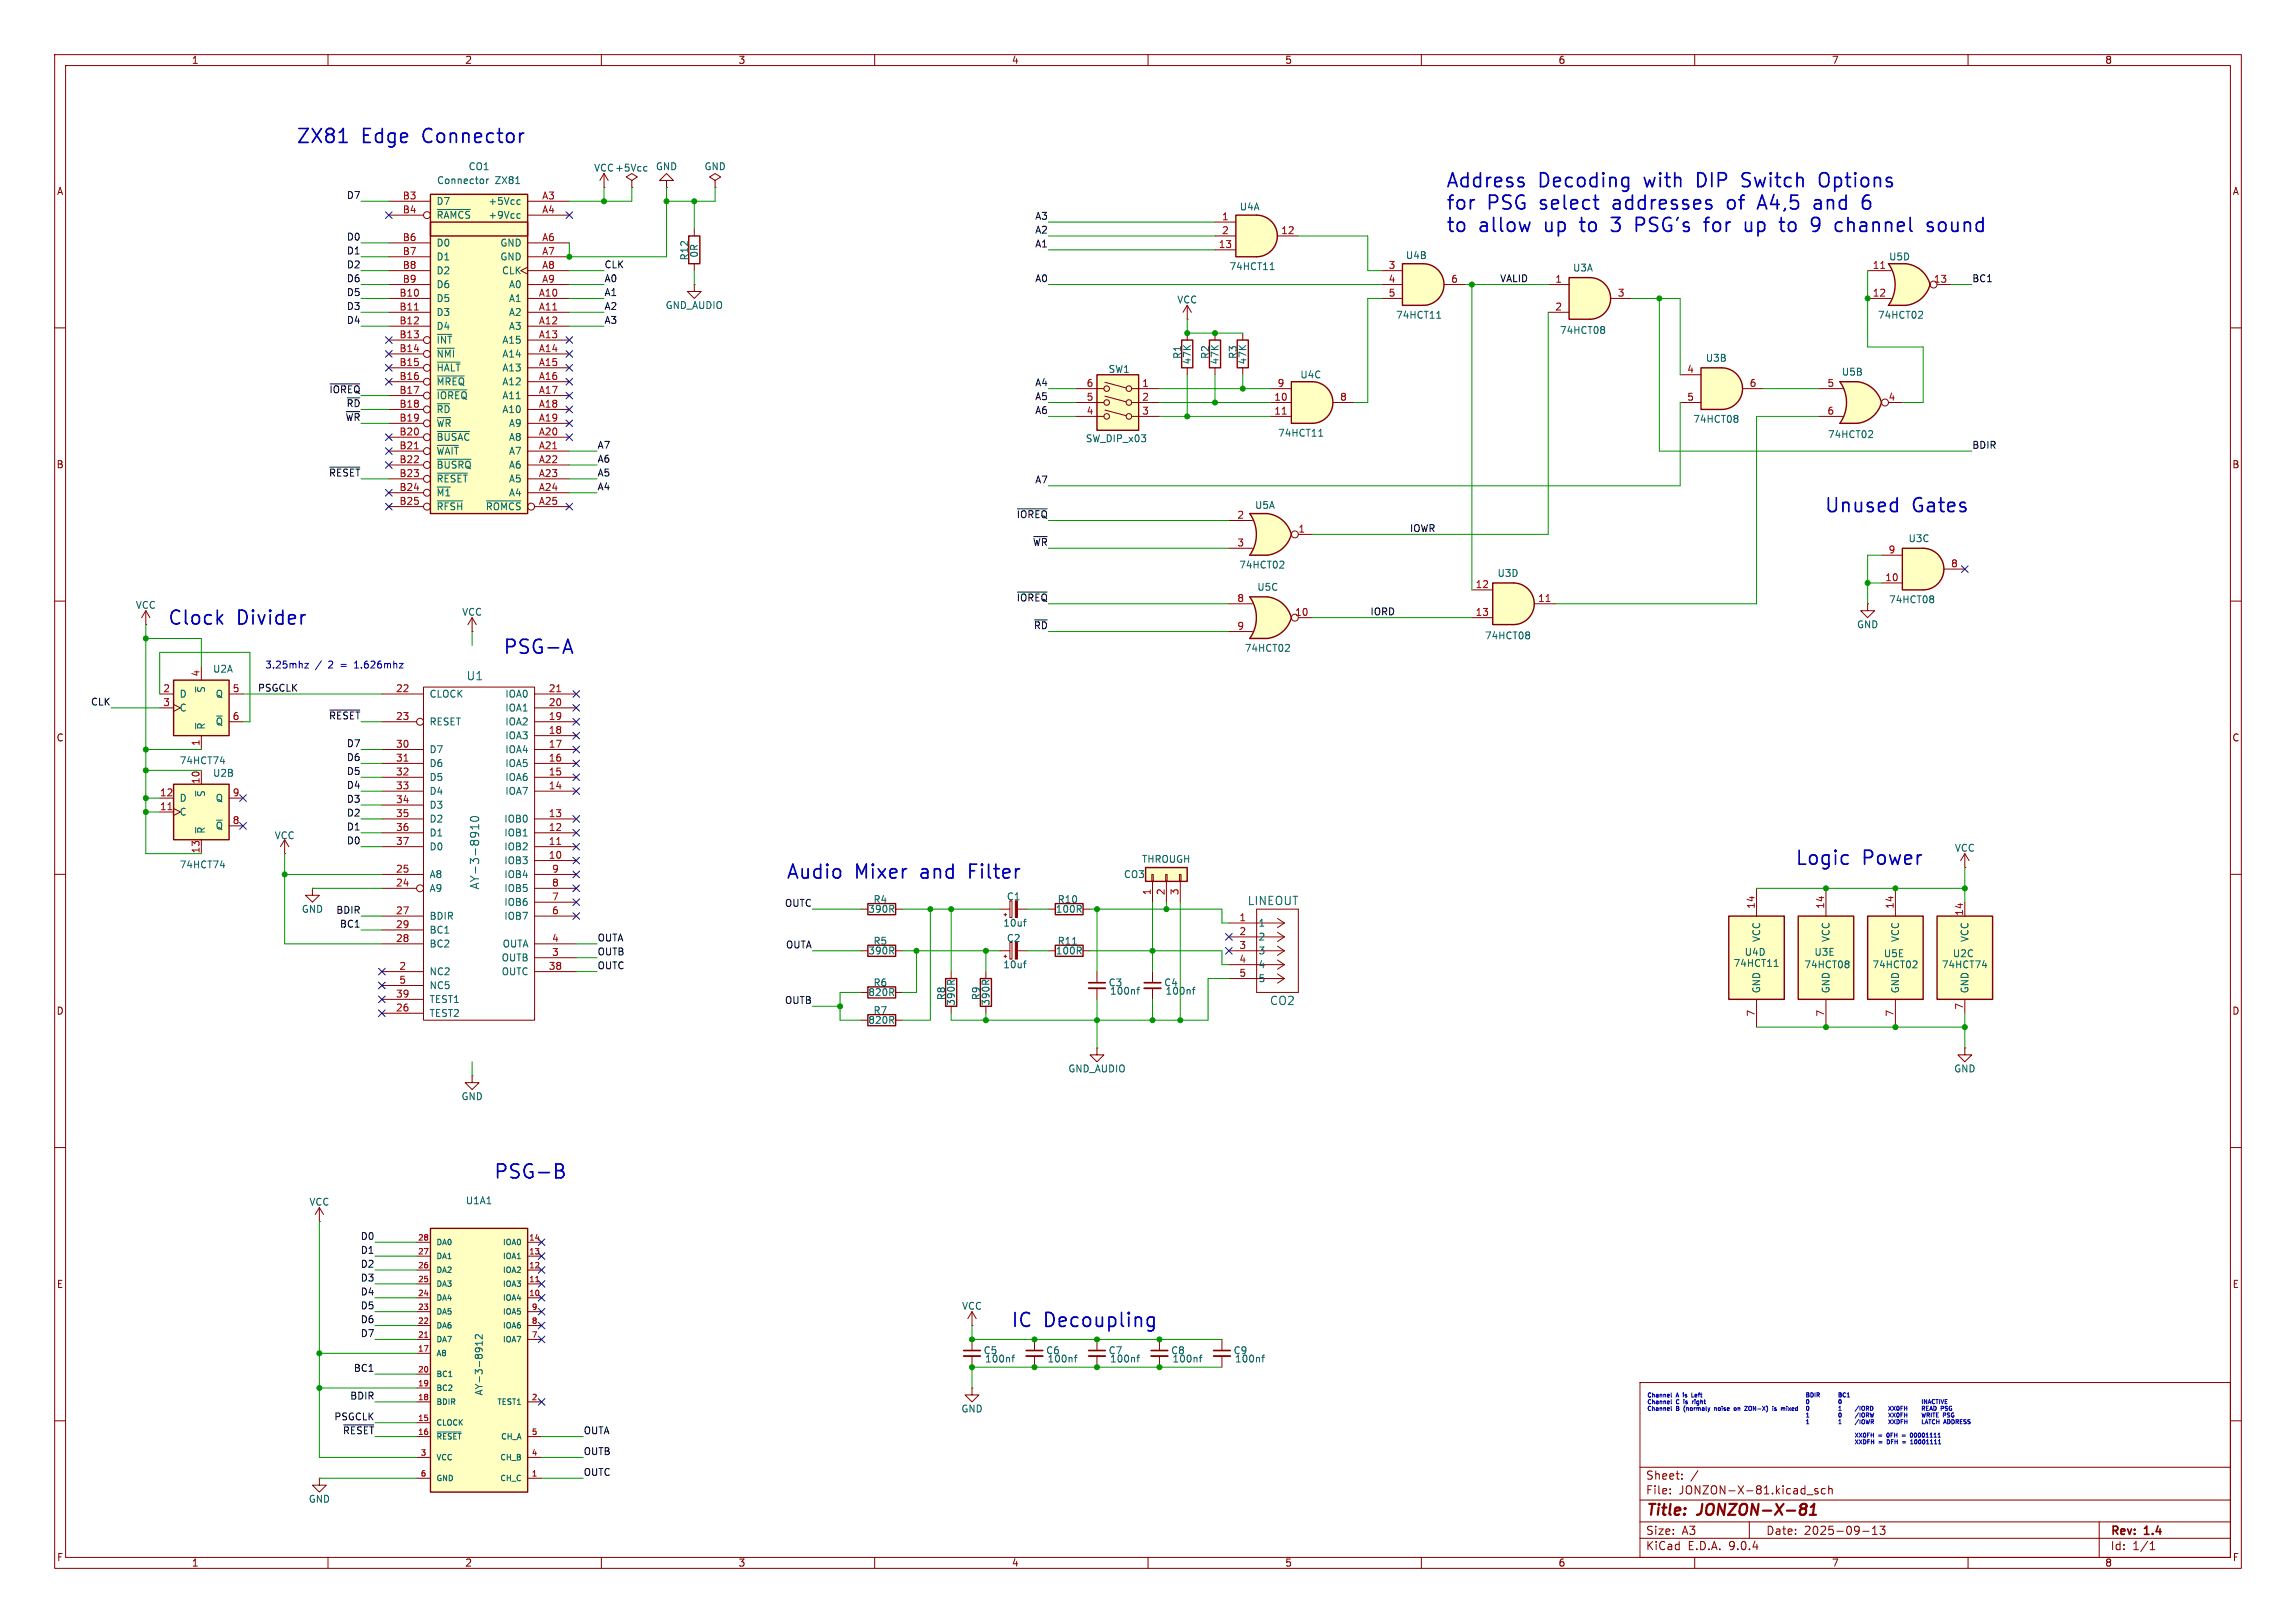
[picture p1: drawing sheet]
<svg xmlns="http://www.w3.org/2000/svg" width="420mm" height="297mm" viewBox="0 0 420 297" stroke-linecap="round" stroke-linejoin="round" font-family="sans-serif">
<defs><g id="words">
<g font-size="3.5" fill="#0000c2">
<text x="54.1" y="26.6">ZX81</text>
<text x="66.2" y="26.6">Edge</text>
<text x="77.6" y="26.6">Connector</text>
<text x="264.4" y="34.7">Address</text>
<text x="281.4" y="34.7">Decoding</text>
<text x="301.1" y="34.7">with</text>
<text x="311.1" y="34.7">DIP</text>
<text x="319.8" y="34.7">Switch</text>
<text x="334.4" y="34.7">Options</text>
<text x="264.4" y="38.8">for</text>
<text x="272.1" y="38.8">PSG select</text>
<text x="295.7" y="38.8">addresses</text>
<text x="317.1" y="38.8">of</text>
<text x="323.2" y="38.8">A4,5</text>
<text x="333.8" y="38.8">and</text>
<text x="264.4" y="42.9">to</text>
<text x="270.5" y="42.9">allow</text>
<text x="282.8" y="42.9">up</text>
<text x="289.8" y="42.9">to</text>
<text x="295.9" y="42.9">3</text>
<text x="300.7" y="42.9">PSG's</text>
<text x="313.9" y="42.9">for</text>
<text x="321.6" y="42.9">up</text>
<text x="328.6" y="42.9">to</text>
<text x="334.7" y="42.9">9</text>
<text x="339.5" y="42.9">channel</text>
<text x="356.8" y="42.9">sound</text>
<text x="333.6" y="94.2">Unused</text>
<text x="349.8" y="94.2">Gates</text>
<text x="30.6" y="114.8">Clock</text>
<text x="43.4" y="114.8">Divider</text>
<text x="91.9" y="120.1">PSG-A</text>
<text x="143.7" y="161.3">Audio</text>
<text x="156.4" y="161.3">Mixer</text>
<text x="168.7" y="161.3">and</text>
<text x="178" y="161.3">Filter</text>
<text x="328.3" y="158.7">Logic</text>
<text x="340.7" y="158.7">Power</text>
<text x="90.2" y="216.1">PSG-B</text>
<text x="184.8" y="243.3">IC</text>
<text x="191" y="243.3">Decoupling</text>
</g>
<g font-size="2.8" fill="#840000">
<text x="301" y="277.9">Title:</text>
<text x="310.6" y="277.9">JONZON-X-81</text>
</g>
<g font-size="2.1" fill="#006464">
<text x="85.3" y="124.7">U1</text>
<text x="87.9" y="162.9" transform="rotate(-90 87.9 162.9)">AY-3-8910</text>
<text x="228.1" y="165.8">LINEOUT</text>
<text x="232.2" y="184.1">CO2</text>
</g>
<g font-size="2.1" fill="#840000">
<text x="301" y="273.7">File:</text>
<text x="301" y="271">Sheet:</text>
<text x="307.1" y="273.7">JONZON-X-81.kicad_sch</text>
<text x="301" y="281.1">Size:</text>
<text x="307.6" y="281.1">A3</text>
<text x="323" y="281.1">Date:</text>
<text x="330" y="281.1">2025-09-13</text>
<text x="386" y="281.3">Rev:</text>
<text x="392.4" y="281.3">1.4</text>
<text x="301" y="283.9">KiCad</text>
<text x="308.7" y="283.9">E.D.A.</text>
<text x="316.3" y="283.9">9.0.4</text>
<text x="386" y="283.9">Id:</text>
<text x="390.1" y="283.9">1/1</text>
</g>
<g font-size="1.8" fill="#840000">
<text x="35" y="11.9">1</text>
<text x="85" y="11.9">2</text>
<text x="135" y="11.9">3</text>
<text x="185" y="11.9">4</text>
<text x="235" y="11.9">5</text>
<text x="285" y="11.9">6</text>
<text x="335" y="11.9">7</text>
<text x="385" y="11.9">8</text>
<text x="10.3" y="35.9">A</text>
<text x="408.3" y="35.9">A</text>
<text x="10.3" y="85.9">B</text>
<text x="408.2" y="85.9">B</text>
<text x="10.3" y="135.9">C</text>
<text x="408.2" y="135.9">C</text>
<text x="10.3" y="185.9">D</text>
<text x="408.2" y="185.9">D</text>
<text x="10.3" y="235.9">E</text>
<text x="408.3" y="235.9">E</text>
<text x="10.3" y="285.9">F</text>
<text x="35" y="286.9">1</text>
<text x="85" y="286.9">2</text>
<text x="135" y="286.9">3</text>
<text x="185" y="286.9">4</text>
<text x="235" y="286.9">5</text>
<text x="285" y="286.9">6</text>
<text x="335" y="286.9">7</text>
<text x="385" y="286.9">8</text>
<text x="408.3" y="285.9">F</text>
</g>
<g font-size="1.8" fill="#006464">
<text x="79.8" y="33.9">Connector</text>
<text x="85.6" y="31.3">CO1</text>
<text x="90.6" y="33.9">ZX81</text>
<text x="108.6" y="31.6">VCC+5Vcc</text>
<text x="119.9" y="31.3">GND</text>
<text x="128.8" y="31.3">GND</text>
<text x="79.8" y="37.7">D7</text>
<text x="79.8" y="40.2">~{RAMCS} +9Vcc</text>
<text x="89.3" y="37.7">+5Vcc</text>
<text x="226.7" y="38.7">U4A</text>
<text x="79.8" y="45.3">D0</text>
<text x="79.8" y="47.9">D1</text>
<text x="91.4" y="45.3">GND</text>
<text x="91.4" y="47.9">GND</text>
<text x="126.1" y="47.7" transform="rotate(-90 126.1 47.7)">R12</text>
<text x="127.9" y="47.2" transform="rotate(-90 127.9 47.2)">0R</text>
<text x="257.1" y="47.6">U4B</text>
<text x="345.5" y="47.9">U5D</text>
<text x="79.8" y="50.4">D2</text>
<text x="79.8" y="52.9">D6</text>
<text x="91.7" y="50.4">CLK</text>
<text x="93" y="52.9">A0</text>
<text x="224.8" y="49.6">74HCT11</text>
<text x="287.6" y="49.9">U3A</text>
<text x="79.8" y="55.5">D5</text>
<text x="79.8" y="58">D3</text>
<text x="93" y="55.5">A1</text>
<text x="93" y="58">A2</text>
<text x="121.7" y="56.7">GND_AUDIO</text>
<text x="215.3" y="55.7">VCC</text>
<text x="255.3" y="58.5">74HCT11</text>
<text x="343.4" y="58.5">74HCT02</text>
<text x="79.8" y="60.6">D4</text>
<text x="79.8" y="63.1">~{INT}</text>
<text x="79.8" y="65.6">~{NMI}</text>
<text x="91.8" y="63.1">A15</text>
<text x="91.8" y="65.6">A14</text>
<text x="93" y="60.6">A3</text>
<text x="216.3" y="65.8" transform="rotate(-90 216.3 65.8)">R1</text>
<text x="221.3" y="65.8" transform="rotate(-90 221.3 65.8)">R2</text>
<text x="226.4" y="65.8" transform="rotate(-90 226.4 65.8)">R3</text>
<text x="285.3" y="61.3">74HCT08</text>
<text x="79.8" y="68.2">~{HALT}</text>
<text x="79.8" y="70.7">~{MREQ}</text>
<text x="91.8" y="68.2">A13</text>
<text x="91.8" y="70.7">A12</text>
<text x="202.7" y="68.4">SW1</text>
<text x="218" y="66.8" transform="rotate(-90 218 66.8)">47K</text>
<text x="223.1" y="66.8" transform="rotate(-90 223.1 66.8)">47K</text>
<text x="228.2" y="66.8" transform="rotate(-90 228.2 66.8)">47K</text>
<text x="237.8" y="69.4">U4C</text>
<text x="311.9" y="66.4">U3B</text>
<text x="336.8" y="68.9">U5B</text>
<text x="79.8" y="73.3">~{IOREQ}</text>
<text x="79.8" y="75.8">~{RD}</text>
<text x="91.8" y="73.3">A11</text>
<text x="91.8" y="75.8">A10</text>
<text x="309.6" y="77.6">74HCT08</text>
<text x="79.8" y="78.3">~{WR}</text>
<text x="79.8" y="80.9">~{BUSAC}</text>
<text x="79.8" y="83.4">~{WAIT}</text>
<text x="93" y="78.3">A9</text>
<text x="93" y="80.9">A8</text>
<text x="93" y="83.4">A7</text>
<text x="198.5" y="81.1">SW_DIP_x03</text>
<text x="233.7" y="80.1">74HCT11</text>
<text x="334.3" y="80.4">74HCT02</text>
<text x="79.8" y="86">~{BUSRQ}</text>
<text x="79.8" y="88.5">~{RESET}</text>
<text x="93" y="86">A6</text>
<text x="93" y="88.5">A5</text>
<text x="79.8" y="91">~{M1}</text>
<text x="79.8" y="93.6">~{RFSH}</text>
<text x="88.8" y="93.6">~{ROMCS}</text>
<text x="93" y="91">A4</text>
<text x="229.5" y="93.3">U5A</text>
<text x="349" y="99.4">U3C</text>
<text x="226.6" y="104.2">74HCT02</text>
<text x="273.8" y="105.8">U3D</text>
<text x="24.8" y="111.6">VCC</text>
<text x="84.4" y="112.9">VCC</text>
<text x="229.9" y="108.3">U5C</text>
<text x="345.5" y="110.6">74HCT08</text>
<text x="227.6" y="119.5">74HCT02</text>
<text x="271.5" y="117.2">74HCT08</text>
<text x="339.6" y="115.2">GND</text>
<text x="38.9" y="123.3">U2A</text>
<text x="32.8" y="127.9">D</text>
<text x="32.8" y="130.4">C</text>
<text x="37.7" y="126.9" transform="rotate(-90 37.7 126.9)">~{S}</text>
<text x="39.4" y="127.9">Q</text>
<text x="78.5" y="127.9">CLOCK</text>
<text x="92.3" y="127.9">IOA0</text>
<text x="92.3" y="130.4">IOA1</text>
<text x="37.7" y="133.6" transform="rotate(-90 37.7 133.6)">~{R}</text>
<text x="39.4" y="132.9">~{Q}</text>
<text x="78.5" y="132.9">RESET</text>
<text x="92.3" y="132.9">IOA2</text>
<text x="92.3" y="135.5">IOA3</text>
<text x="32.8" y="140.1">74HCT74</text>
<text x="38.9" y="142.3">U2B</text>
<text x="78.5" y="138">D7</text>
<text x="78.5" y="140.6">D6</text>
<text x="78.5" y="143.1">D5</text>
<text x="92.3" y="138">IOA4</text>
<text x="92.3" y="140.6">IOA5</text>
<text x="92.3" y="143.1">IOA6</text>
<text x="32.8" y="146.9">D</text>
<text x="32.8" y="149.5">C</text>
<text x="37.7" y="145.9" transform="rotate(-90 37.7 145.9)">~{S}</text>
<text x="39.4" y="146.9">Q</text>
<text x="78.5" y="145.6">D4</text>
<text x="78.5" y="148.2">D3</text>
<text x="92.3" y="145.6">IOA7</text>
<text x="37.7" y="152.7" transform="rotate(-90 37.7 152.7)">~{R}</text>
<text x="39.4" y="152">~{Q}</text>
<text x="50.2" y="153.8">VCC</text>
<text x="78.5" y="150.7">D2</text>
<text x="78.5" y="153.3">D1</text>
<text x="78.5" y="155.8">D0</text>
<text x="92.2" y="150.7">IOB0</text>
<text x="92.2" y="153.3">IOB1</text>
<text x="92.2" y="155.8">IOB2</text>
<text x="32.8" y="159.1">74HCT74</text>
<text x="78.5" y="160.9">A8</text>
<text x="92.2" y="158.3">IOB3</text>
<text x="92.2" y="160.9">IOB4</text>
<text x="205.5" y="160.9">CO3</text>
<text x="208.8" y="158.1">THROUGH</text>
<text x="357.5" y="156.1">VCC</text>
<text x="55.1" y="167.2">GND</text>
<text x="78.5" y="163.4">A9</text>
<text x="92.2" y="163.4">IOB5</text>
<text x="92.2" y="166">IOB6</text>
<text x="158.7" y="167.2">390R</text>
<text x="159.7" y="165.5">R4</text>
<text x="184.1" y="164.9">C1</text>
<text x="193" y="167.2">100R</text>
<text x="193.4" y="165.5">R10</text>
<text x="78.5" y="168.5">BDIR</text>
<text x="78.5" y="171">BC1</text>
<text x="78.5" y="173.6">BC2</text>
<text x="91.9" y="173.6">OUTA</text>
<text x="92.2" y="168.5">IOB7</text>
<text x="159.7" y="173.1">R5</text>
<text x="183.4" y="169.8">10uf</text>
<text x="184.1" y="172.6">C2</text>
<text x="193.4" y="173.1">R11</text>
<text x="230.1" y="169.8">1</text>
<text x="230.1" y="172.3">2</text>
<text x="322.2" y="172.5" transform="rotate(-90 322.2 172.5)">VCC</text>
<text x="334.9" y="172.5" transform="rotate(-90 334.9 172.5)">VCC</text>
<text x="347.6" y="172.5" transform="rotate(-90 347.6 172.5)">VCC</text>
<text x="360.3" y="172.5" transform="rotate(-90 360.3 172.5)">VCC</text>
<text x="78.5" y="178.7">NC2</text>
<text x="91.7" y="176.1">OUTB</text>
<text x="91.7" y="178.7">OUTC</text>
<text x="158.7" y="174.9">390R</text>
<text x="183.4" y="177.4">10uf</text>
<text x="193" y="174.9">100R</text>
<text x="230.1" y="174.9">3</text>
<text x="230.1" y="177.4">4</text>
<text x="230.1" y="179.9">5</text>
<text x="317" y="177.1">74HCT11</text>
<text x="319" y="175.1">U4D</text>
<text x="330" y="177.4">74HCT08</text>
<text x="331.8" y="175.1">U3E</text>
<text x="342.4" y="177.4">74HCT02</text>
<text x="344.5" y="175.4">U5E</text>
<text x="355.1" y="177.4">74HCT74</text>
<text x="357.1" y="175.4">U2C</text>
<text x="78.5" y="181.2">NC5</text>
<text x="78.5" y="183.7">TEST1</text>
<text x="158.7" y="182.5">820R</text>
<text x="159.7" y="180.7">R6</text>
<text x="159.7" y="185.8">R7</text>
<text x="173.1" y="183.1" transform="rotate(-90 173.1 183.1)">R8</text>
<text x="174.9" y="184.1" transform="rotate(-90 174.9 184.1)">390R</text>
<text x="179.4" y="183.1" transform="rotate(-90 179.4 183.1)">R9</text>
<text x="181.2" y="184.1" transform="rotate(-90 181.2 184.1)">390R</text>
<text x="202.7" y="180.7">C3</text>
<text x="203" y="182.2">100nf</text>
<text x="212.9" y="180.7">C4</text>
<text x="213.1" y="182.2">100nf</text>
<text x="322.2" y="181.9" transform="rotate(-90 322.2 181.9)">GND</text>
<text x="334.9" y="181.9" transform="rotate(-90 334.9 181.9)">GND</text>
<text x="347.6" y="181.9" transform="rotate(-90 347.6 181.9)">GND</text>
<text x="360.3" y="181.9" transform="rotate(-90 360.3 181.9)">GND</text>
<text x="78.5" y="186.3">TEST2</text>
<text x="158.7" y="187.6">820R</text>
<text x="195.3" y="196.4">GND_AUDIO</text>
<text x="357.4" y="196.4">GND</text>
<text x="84.3" y="201.5">GND</text>
<text x="56.5" y="220.8">VCC</text>
<text x="85.1" y="220.6">U1A1</text>
<text x="175.9" y="239.9">VCC</text>
<text x="179.8" y="248">C5</text>
<text x="180.1" y="249.5">100nf</text>
<text x="191.3" y="248">C6</text>
<text x="191.5" y="249.5">100nf</text>
<text x="202.7" y="248">C7</text>
<text x="203" y="249.5">100nf</text>
<text x="214.1" y="248">C8</text>
<text x="214.4" y="249.5">100nf</text>
<text x="225.6" y="248">C9</text>
<text x="225.8" y="249.5">100nf</text>
<text x="88.5" y="255.5" transform="rotate(-90 88.5 255.5)">AY-3-8912</text>
<text x="175.8" y="258.7">GND</text>
<text x="56.4" y="275.2">GND</text>
</g>
<g font-size="1.8" fill="#0f0f0f">
<text x="63.4" y="36.5">D7</text>
<text x="189.3" y="40.3">A3</text>
<text x="63.4" y="46.6">D1</text>
<text x="63.4" y="44.1">D0</text>
<text x="189.3" y="42.8">A2</text>
<text x="189.3" y="45.4">A1</text>
<text x="63.4" y="51.7">D6</text>
<text x="63.4" y="49.2">D2</text>
<text x="110.5" y="49.2">CLK</text>
<text x="110.5" y="51.7">A0</text>
<text x="189.3" y="51.7">A0</text>
<text x="274.3" y="51.7">VALID</text>
<text x="360.7" y="51.7">BC1</text>
<text x="63.4" y="54.3">D5</text>
<text x="63.4" y="59.3">D4</text>
<text x="63.4" y="56.8">D3</text>
<text x="110.5" y="59.3">A3</text>
<text x="110.5" y="56.8">A2</text>
<text x="110.5" y="54.3">A1</text>
<text x="189.3" y="70.8">A4</text>
<text x="60.2" y="72">~{IOREQ}</text>
<text x="63.1" y="77.1">~{WR}</text>
<text x="63.3" y="74.6">~{RD}</text>
<text x="189.3" y="75.9">A6</text>
<text x="189.3" y="73.3">A5</text>
<text x="109.2" y="82.2">A7</text>
<text x="360.7" y="82.2">BDIR</text>
<text x="60.1" y="87.3">~{RESET}</text>
<text x="109.2" y="89.8">A4</text>
<text x="109.2" y="84.7">A6</text>
<text x="109.2" y="87.3">A5</text>
<text x="189.3" y="88.6">A7</text>
<text x="185.9" y="94.9">~{IOREQ}</text>
<text x="188.8" y="100">~{WR}</text>
<text x="257.8" y="97.4">IOWR</text>
<text x="185.9" y="110.1">~{IOREQ}</text>
<text x="250.6" y="112.7">IORD</text>
<text x="189" y="115.2">~{RD}</text>
<text x="16.5" y="129.2">CLK</text>
<text x="47.1" y="126.7">PSGCLK</text>
<text x="60.1" y="131.7">~{RESET}</text>
<text x="63.4" y="136.8">D7</text>
<text x="63.4" y="141.9">D5</text>
<text x="63.4" y="139.4">D6</text>
<text x="63.4" y="144.4">D4</text>
<text x="63.4" y="149.5">D2</text>
<text x="63.4" y="147">D3</text>
<text x="63.4" y="154.6">D0</text>
<text x="63.4" y="152.1">D1</text>
<text x="61.4" y="167.3">BDIR</text>
<text x="143.5" y="166">OUTC</text>
<text x="62.1" y="169.8">BC1</text>
<text x="109.2" y="172.4">OUTA</text>
<text x="143.7" y="173.6">OUTA</text>
<text x="109.2" y="174.9">OUTB</text>
<text x="109.2" y="177.5">OUTC</text>
<text x="143.5" y="183.8">OUTB</text>
<text x="65.9" y="227">D0</text>
<text x="65.9" y="232.1">D2</text>
<text x="65.9" y="229.5">D1</text>
<text x="65.9" y="234.6">D3</text>
<text x="65.9" y="239.7">D5</text>
<text x="65.9" y="237.1">D4</text>
<text x="65.9" y="242.2">D6</text>
<text x="65.9" y="244.8">D7</text>
<text x="64.6" y="251.1">BC1</text>
<text x="64" y="256.2">BDIR</text>
<text x="61.1" y="260">PSGCLK</text>
<text x="62.6" y="262.5">~{RESET}</text>
<text x="106.7" y="262.5">OUTA</text>
<text x="106.7" y="266.4">OUTB</text>
<text x="106.7" y="270.2">OUTC</text>
</g>
<g font-size="1.8" fill="#a90000">
<text x="73.6" y="36.6">B3</text>
<text x="73.6" y="39.1">B4</text>
<text x="99.1" y="36.6">A3</text>
<text x="99.1" y="39.1">A4</text>
<text x="223.4" y="40.4">1</text>
<text x="73.6" y="44.2">B6</text>
<text x="73.6" y="46.7">B7</text>
<text x="99.1" y="44.2">A6</text>
<text x="99.1" y="46.7">A7</text>
<text x="222.8" y="45.5">13</text>
<text x="223.4" y="42.9">2</text>
<text x="234.3" y="42.9">12</text>
<text x="73.6" y="49.3">B8</text>
<text x="73.6" y="51.8">B9</text>
<text x="99.1" y="49.3">A8</text>
<text x="99.1" y="51.8">A9</text>
<text x="253.9" y="49.3">3</text>
<text x="253.9" y="51.8">4</text>
<text x="265.4" y="51.8">6</text>
<text x="284.4" y="51.8">1</text>
<text x="342.5" y="49.3">11</text>
<text x="353.7" y="51.8">13</text>
<text x="73" y="54.4">B10</text>
<text x="73" y="56.9">B11</text>
<text x="73" y="59.4">B12</text>
<text x="98.5" y="54.4">A10</text>
<text x="98.5" y="56.9">A11</text>
<text x="98.5" y="59.4">A12</text>
<text x="253.9" y="54.4">5</text>
<text x="284.4" y="56.9">2</text>
<text x="295.8" y="54.4">3</text>
<text x="342.5" y="54.4">12</text>
<text x="73" y="62">B13</text>
<text x="73" y="64.5">B14</text>
<text x="98.5" y="62">A13</text>
<text x="98.5" y="64.5">A14</text>
<text x="73" y="67.1">B15</text>
<text x="73" y="69.6">B16</text>
<text x="98.5" y="67.1">A15</text>
<text x="98.5" y="69.6">A16</text>
<text x="198.7" y="70.9">6</text>
<text x="208.8" y="70.9">1</text>
<text x="233.6" y="70.9">9</text>
<text x="308.5" y="68.3">4</text>
<text x="320" y="70.9">6</text>
<text x="334.2" y="70.9">5</text>
<text x="73" y="72.1">B17</text>
<text x="73" y="74.7">B18</text>
<text x="73" y="77.2">B19</text>
<text x="98.5" y="72.1">A17</text>
<text x="98.5" y="74.7">A18</text>
<text x="98.5" y="77.2">A19</text>
<text x="198.7" y="73.4">5</text>
<text x="198.7" y="75.9">4</text>
<text x="208.8" y="73.4">2</text>
<text x="208.8" y="75.9">3</text>
<text x="233" y="73.4">10</text>
<text x="233" y="75.9">11</text>
<text x="245" y="73.4">8</text>
<text x="308.5" y="73.4">5</text>
<text x="334.2" y="75.9">6</text>
<text x="345.4" y="73.4">4</text>
<text x="73" y="79.8">B20</text>
<text x="73" y="82.3">B21</text>
<text x="98.5" y="79.8">A20</text>
<text x="98.5" y="82.3">A21</text>
<text x="73" y="84.8">B22</text>
<text x="73" y="87.4">B23</text>
<text x="73" y="89.9">B24</text>
<text x="98.5" y="84.8">A22</text>
<text x="98.5" y="87.4">A23</text>
<text x="98.5" y="89.9">A24</text>
<text x="73" y="92.5">B25</text>
<text x="98.5" y="92.5">A25</text>
<text x="226.2" y="95">2</text>
<text x="226.2" y="100.1">3</text>
<text x="237.4" y="97.5">1</text>
<text x="345.4" y="101.3">9</text>
<text x="269.8" y="107.7">12</text>
<text x="344.8" y="106.4">10</text>
<text x="356.8" y="103.9">8</text>
<text x="226.2" y="110.2">8</text>
<text x="236.8" y="112.8">10</text>
<text x="269.8" y="112.8">13</text>
<text x="281.3" y="110.2">11</text>
<text x="226.2" y="115.3">9</text>
<text x="36.6" y="123.9" transform="rotate(-90 36.6 123.9)">4</text>
<text x="29.8" y="126.7">2</text>
<text x="29.8" y="129.3">3</text>
<text x="42.5" y="126.7">5</text>
<text x="42.5" y="131.8">6</text>
<text x="72.3" y="126.7">22</text>
<text x="72.3" y="131.8">23</text>
<text x="100.3" y="126.7">21</text>
<text x="100.3" y="129.3">20</text>
<text x="100.3" y="131.8">19</text>
<text x="36.6" y="136.6" transform="rotate(-90 36.6 136.6)">1</text>
<text x="72.3" y="136.9">30</text>
<text x="100.3" y="134.4">18</text>
<text x="100.3" y="136.9">17</text>
<text x="36.6" y="143.6" transform="rotate(-90 36.6 143.6)">10</text>
<text x="72.3" y="139.4">31</text>
<text x="72.3" y="142">32</text>
<text x="100.3" y="139.4">16</text>
<text x="100.3" y="142">15</text>
<text x="29.2" y="145.8">12</text>
<text x="29.2" y="148.3">11</text>
<text x="42.5" y="145.8">9</text>
<text x="72.3" y="144.5">33</text>
<text x="72.3" y="147.1">34</text>
<text x="72.3" y="149.6">35</text>
<text x="100.3" y="144.5">14</text>
<text x="100.3" y="149.6">13</text>
<text x="42.5" y="150.9">8</text>
<text x="72.3" y="152.1">36</text>
<text x="72.3" y="154.7">37</text>
<text x="100.3" y="152.1">12</text>
<text x="100.3" y="154.7">11</text>
<text x="36.6" y="156.3" transform="rotate(-90 36.6 156.3)">13</text>
<text x="72.3" y="159.8">25</text>
<text x="100.3" y="157.2">10</text>
<text x="100.9" y="159.8">9</text>
<text x="72.3" y="162.3">24</text>
<text x="72.3" y="167.4">27</text>
<text x="100.9" y="162.3">8</text>
<text x="100.9" y="164.8">7</text>
<text x="100.9" y="167.4">6</text>
<text x="210.6" y="163.9" transform="rotate(-90 210.6 163.9)">1</text>
<text x="213.1" y="163.9" transform="rotate(-90 213.1 163.9)">2</text>
<text x="215.6" y="163.9" transform="rotate(-90 215.6 163.9)">3</text>
<text x="321.1" y="166.4" transform="rotate(-90 321.1 166.4)">14</text>
<text x="333.8" y="166.4" transform="rotate(-90 333.8 166.4)">14</text>
<text x="346.5" y="166.4" transform="rotate(-90 346.5 166.4)">14</text>
<text x="359.2" y="167.7" transform="rotate(-90 359.2 167.7)">14</text>
<text x="72.3" y="169.9">29</text>
<text x="72.3" y="172.5">28</text>
<text x="100.9" y="172.5">4</text>
<text x="226.6" y="168.7">1</text>
<text x="226.6" y="171.2">2</text>
<text x="226.6" y="173.7">3</text>
<text x="73" y="177.5">2</text>
<text x="100.3" y="177.5">38</text>
<text x="100.9" y="175">3</text>
<text x="226.6" y="176.3">4</text>
<text x="226.6" y="178.8">5</text>
<text x="72.3" y="182.6">39</text>
<text x="72.3" y="185.2">26</text>
<text x="73" y="180.1">5</text>
<text x="359.2" y="184.9" transform="rotate(-90 359.2 184.9)">7</text>
<text x="321.1" y="186.1" transform="rotate(-90 321.1 186.1)">7</text>
<text x="333.8" y="186.1" transform="rotate(-90 333.8 186.1)">7</text>
<text x="346.5" y="186.1" transform="rotate(-90 346.5 186.1)">7</text>
</g>
<g font-size="1.8" fill="#0000c2">
<text x="48.4" y="122.5">3.25mhz</text>
<text x="57.7" y="122.5">/</text>
<text x="60.2" y="122.5">2</text>
<text x="62.6" y="122.5">=</text>
<text x="65.3" y="122.5">1.626mhz</text>
</g>
<g font-size="1.4" fill="#a90000">
<text x="76.4" y="227.1">28</text>
<text x="96.7" y="227.1">14</text>
<text x="76.4" y="229.6">27</text>
<text x="76.4" y="232.2">26</text>
<text x="96.7" y="229.6">13</text>
<text x="96.7" y="232.2">12</text>
<text x="76.4" y="234.7">25</text>
<text x="76.4" y="237.2">24</text>
<text x="76.4" y="239.8">23</text>
<text x="96.7" y="234.7">11</text>
<text x="96.7" y="237.2">10</text>
<text x="97.2" y="239.8">9</text>
<text x="76.4" y="242.3">22</text>
<text x="76.4" y="244.9">21</text>
<text x="97.2" y="242.3">8</text>
<text x="97.2" y="244.9">7</text>
<text x="76.4" y="247.4">17</text>
<text x="76.4" y="251.2">20</text>
<text x="76.4" y="253.7">19</text>
<text x="76.4" y="256.3">18</text>
<text x="97.2" y="256.3">2</text>
<text x="76.4" y="260.1">15</text>
<text x="76.4" y="262.6">16</text>
<text x="97.2" y="262.6">5</text>
<text x="76.9" y="266.4">3</text>
<text x="97.2" y="266.4">4</text>
<text x="76.9" y="270.3">6</text>
<text x="97.2" y="270.3">1</text>
</g>
<g font-size="1.4" fill="#006464">
<text x="79.8" y="228.1">DA0</text>
<text x="79.8" y="230.6">DA1</text>
<text x="79.8" y="233.1">DA2</text>
<text x="91.9" y="228.1">IOA0</text>
<text x="91.9" y="230.6">IOA1</text>
<text x="91.9" y="233.1">IOA2</text>
<text x="79.8" y="235.7">DA3</text>
<text x="79.8" y="238.2">DA4</text>
<text x="91.9" y="235.7">IOA3</text>
<text x="91.9" y="238.2">IOA4</text>
<text x="79.8" y="240.8">DA5</text>
<text x="79.8" y="243.3">DA6</text>
<text x="79.8" y="245.8">DA7</text>
<text x="91.9" y="240.8">IOA5</text>
<text x="91.9" y="243.3">IOA6</text>
<text x="91.9" y="245.8">IOA7</text>
<text x="79.8" y="248.4">A8</text>
<text x="79.8" y="252.2">BC1</text>
<text x="79.8" y="254.7">BC2</text>
<text x="79.8" y="257.3">BDIR</text>
<text x="90.8" y="257.3">TEST1</text>
<text x="79.8" y="261.1">CLOCK</text>
<text x="79.8" y="263.6">~{RESET}</text>
<text x="91.5" y="263.6">CH_A</text>
<text x="79.8" y="267.4">VCC</text>
<text x="91.4" y="267.4">CH_B</text>
<text x="79.8" y="271.2">GND</text>
<text x="91.4" y="271.2">CH_C</text>
</g>
<g font-size="1.1" fill="#0000c2">
<text x="301.2" y="255.9">Channel</text>
<text x="301.2" y="257.2">Channel</text>
<text x="306.7" y="255.9">A</text>
<text x="306.7" y="257.2">C</text>
<text x="308.2" y="255.9">is</text>
<text x="308.3" y="257.2">is</text>
<text x="310.1" y="255.9">Left</text>
<text x="310.2" y="257.2">right</text>
<text x="330.2" y="255.9">BDIR BC1</text>
<text x="330.2" y="257.1">0 0</text>
<text x="333.4" y="257.1">INACTIVE</text>
<text x="301.2" y="258.4">Channel</text>
<text x="306.7" y="258.4">B</text>
<text x="308.3" y="258.4">(normaly</text>
<text x="314.3" y="258.4">noise</text>
<text x="318.2" y="258.4">on</text>
<text x="320.4" y="258.4">ZON-X)</text>
<text x="325.8" y="258.4">is</text>
<text x="327.7" y="258.4">mixed0 1 /IORD XX0FH READ</text>
<text x="330.2" y="259.6">1 0 /IORW XX0FH WRITE</text>
<text x="330.2" y="260.8">1 1 /IOWR XXDFH LATCH</text>
<text x="343.7" y="263.3">=</text>
<text x="345.5" y="263.3">0FH</text>
<text x="348.6" y="263.3">=</text>
<text x="350.4" y="263.3">00001111</text>
<text x="355.1" y="258.4">PSG</text>
<text x="355.5" y="259.6">PSG</text>
<text x="355.7" y="260.8">ADDRESS</text>
<text x="343.7" y="264.5">=</text>
<text x="345.5" y="264.5">DFH</text>
<text x="350.5" y="264.5">10001111</text>
</g>
</g></defs>
<g fill="none" stroke="#840000" stroke-width=".18">
<path d="M10 10h400v277h-400zM12 12h396v273h-396zM60 10v2M110 10v2M160 10v2M210 10v2M260 10v2M310 10v2M360 10v2M10 60h2M408 60h2M10 110h2"/>
<path d="M408 110h2M10 160h2M408 160h2M10 210h2M408 210h2M300 253h108v32h-108zM10 260h2M300 278.5h108M300 274.5h108M300 268.5h108M305.5 273.2v.2M305.5 272.5v.1"/>
<path d="M307.7 270.5v.2M307.7 269.8v.1M310.6 269.1l-1.3 1.9M320 278.5v3M330.5 273.5h1.2M332.5 272.5l-.3-.1-.3 .2 .1 .2 .5 .2v.3h-.6M333.9 272.5l-.5-.1-.2 .3v.4l.1 .2h.6M334.5 272.5l.2-.1 .4 .1 .1 .9M334.5 271.9v1.5M342.5 279.7l.4-.4v1.5M343.9 279.3h.9l-.5 .6 .4 .1v.6l-.2 .2h-.4l-.2-.2M384 278.5v6.5"/>
<path d="M408 260h2M60 285v2M110 285v2M160 285v2M210 285v2M260 285v2M300 281.5h108M310 285v2M340.7 280.2h1.2M342.5 280.8h.9M360 285v2M393.3 283.6h.9"/>
<path d="M393.3 282.5l.4-.4v1.5"/>
</g>
<path d="M329.7 276.1h.3M329.8 275.2l.5 .1 .2 .3-.1 .3-.4 .2M330 276.1l.3 .2a.67 .67 0 0 1-.4 .9M331 277.2h1.2M331.2 275.8l.7-.6-.3 2" fill="none" stroke="#840000" stroke-width=".4"/>
<path d="M228.6 109.2h3.2M228.6 116.8h3.2" fill="none" stroke="#ffffc2" stroke-width=".18"/>
<g fill="#ffffc2" stroke="#ffffc2" stroke-width=".18">
<path d="M231.2 111.7l5 1.3a5.2 5.2 0 0 1-4.4 3.8z"/>
<path d="M231.8 109.2a5.1 5.1 0 0 1 4.4 3.8l-5 1.3z"/>
</g>
<path d="M228.6 109.2h3.2v7.6h-3.2a6.7 6.7 0 0 0 0-7.6z" fill="#ffffc2"/>
<path d="M231.8 109.2h-3.2a6.6 6.6 0 0 1 0 7.6h3.2M231.8 109.2a5.2 5.2 0 0 1 4.4 3.8 5.2 5.2 0 0 1-4.4 3.8M158.7 180.6h5.1v2h-5.1z" fill="none" stroke="#840000" stroke-width=".25"/>
<g fill="none" stroke="#840000" stroke-width=".18">
<path d="M224.8 110.5h4.3M224.8 115.6h4.3M237.5 113h2.5M157.5 181.6h1.2M163.8 181.6h1.3"/>
<circle cx="236.9" cy="113" r=".63"/>
</g>
<path d="M235.6 117.9l.3 .3-.1 .3-.7 .7h.8" fill="none" stroke="#006464" stroke-width=".18"/>
<path d="M228.6 94h3.2M228.6 101.6h3.2" fill="none" stroke="#ffffc2" stroke-width=".18"/>
<g fill="#ffffc2" stroke="#ffffc2" stroke-width=".18">
<path d="M231.2 96.4l5 1.4a5.2 5.2 0 0 1-4.4 3.8z"/>
<path d="M231.8 94a5.1 5.1 0 0 1 4.4 3.8l-5 1.3z"/>
</g>
<path d="M228.6 94h3.2v7.6h-3.2a6.7 6.7 0 0 0 0-7.6z" fill="#ffffc2"/>
<path d="M231.8 94h-3.2a6.6 6.6 0 0 1 0 7.6h3.2M231.8 94a5.2 5.2 0 0 1 4.4 3.8 5.2 5.2 0 0 1-4.4 3.8" fill="none" stroke="#840000" stroke-width=".25"/>
<g fill="none" stroke="#840000" stroke-width=".18">
<path d="M224.8 95.3h4.3M237.5 97.8h2.5M224.8 100.3h4.3"/>
<circle cx="236.9" cy="97.8" r=".63"/>
</g>
<path d="M234.6 102.7l.2 .2v.3l-.7 .8h.7" fill="none" stroke="#006464" stroke-width=".18"/>
<path d="M336.5 69.9h3.2M336.5 77.5h3.2" fill="none" stroke="#ffffc2" stroke-width=".18"/>
<g fill="#ffffc2" stroke="#ffffc2" stroke-width=".18">
<path d="M339.2 72.3l5 1.4a5.2 5.2 0 0 1-4.4 3.8z"/>
<path d="M339.8 69.9a5.1 5.1 0 0 1 4.4 3.8l-5 1.3z"/>
</g>
<path d="M336.5 69.9h3.2v7.6h-3.2a6.7 6.7 0 0 0 0-7.6z" fill="#ffffc2"/>
<path d="M336.5 69.9h3.2a5.1 5.1 0 0 1 4.5 3.8 5.2 5.2 0 0 1-4.4 3.8h-3.3a6.6 6.6 0 0 0 0-7.6zM158.7 185.7h5.1v2h-5.1z" fill="none" stroke="#840000" stroke-width=".25"/>
<g fill="none" stroke="#840000" stroke-width=".18">
<path d="M332.7 71.1h4.4M332.7 76.2h4.4M345.4 73.7h2.6M157.5 186.7h1.2M163.8 186.7h1.3M177.8 242.6h.1M177.8 240l-.8 1.3M177.8 240l.8 1.3M177.8 240v2.6"/>
<circle cx="344.8" cy="73.7" r=".63"/>
</g>
<path d="M342.3 78.8l.2 .3v.3l-.7 .7h.7" fill="none" stroke="#006464" stroke-width=".18"/>
<path d="M354.3 167.6h10.2v15.3h-10.2z" fill="#ffffc2"/>
<path d="M354.3 167.6h10.2v15.3h-10.2z" fill="none" stroke="#840000" stroke-width=".25"/>
<path d="M359.4 165.1v2.5M359.4 182.9v2.5" fill="none" stroke="#840000" stroke-width=".18"/>
<path d="M362.6 176.7h.8M363.2 176.3v.8" fill="none" stroke="#006464" stroke-width=".18"/>
<path d="M351.8 100.3a3.8 3.8 0 0 1 3.8 3.8 3.8 3.8 0 0 1-3.8 3.9z" fill="#ffffc2" stroke="#ffffc2" stroke-width=".18"/>
<path d="M348 100.3h3.8v7.7h-3.8z" fill="#ffffc2"/>
<path d="M348 100.3h3.8a3.8 3.8 0 0 1 3.8 3.8 3.8 3.8 0 0 1-3.8 3.9h-3.8z" fill="none" stroke="#840000" stroke-width=".25"/>
<path d="M344.2 101.6h3.8M344.2 106.7h3.8M355.6 104.1h3.8M177.8 245.1v2M177.8 248.2v2" fill="none" stroke="#840000" stroke-width=".18"/>
<path d="M353.5 109l.2 .3-.2 .3 .2 .2v.3l-.2 .2M185.1 248.4h.5M185.6 248l-.3 .2v1" fill="none" stroke="#006464" stroke-width=".18"/>
<path d="M176.3 247.1h3" fill="none" stroke="#840000" stroke-width=".3"/>
<path d="M176.3 248.2h3" fill="none" stroke="#840000" stroke-width=".33"/>
<path d="M316.2 167.6h10.2v15.3h-10.2z" fill="#ffffc2"/>
<path d="M173 179.1h2v5.1h-2zM316.2 167.6h10.2v15.3h-10.2z" fill="none" stroke="#840000" stroke-width=".25"/>
<path d="M174 177.8v1.3M200.7 177.8v2M321.3 162.6v5M174 184.2v1.2M200.7 180.8v2.1M321.3 182.9v5.1" fill="none" stroke="#840000" stroke-width=".18"/>
<path d="M324.5 176.9h.8M324.8 175.8l.1-.2v1.3M208 181.1h.4M208.4 180.7l-.3 .1v1.1" fill="none" stroke="#006464" stroke-width=".18"/>
<path d="M199.1 179.8h3.1" fill="none" stroke="#840000" stroke-width=".3"/>
<path d="M199.1 180.8h3.1" fill="none" stroke="#840000" stroke-width=".33"/>
<path d="M78.7 224.8h17.8v48.2h-17.8z" fill="#ffffc2"/>
<path d="M78.7 224.8h17.8v48.2h-17.8z" fill="none" stroke="#840000" stroke-width=".25"/>
<g fill="none" stroke="#840000" stroke-width=".18">
<path d="M341.6 110.5v1.3h1.3l-1.3 1.2-1.2-1.2h1.2M341.6 110.5h.1M76.2 227.3h2.5M76.2 229.9h2.5M76.2 232.4h2.5M76.2 234.9h2.5M76.2 237.5h2.5M96.5 227.3h2.6M96.5 229.9h2.6M96.5 232.4h2.6M96.5 234.9h2.6M96.5 237.5h2.6"/>
<path d="M76.2 240h2.5M76.2 242.6h2.5M76.2 245.1h2.5M76.2 247.6h2.5M76.2 251.5h2.5M76.2 254h2.5M76.2 256.5h2.5M96.5 240h2.6M96.5 242.6h2.6M96.5 245.1h2.6M96.5 256.5h2.6M177.8 254v1.3h1.3l-1.3 1.2-1.3-1.2h1.3"/>
<path d="M177.8 254h.1M76.2 260.3h2.5M76.2 262.9h2.5M76.2 266.7h2.5M76.2 270.5h2.5M96.5 262.9h2.6M96.5 266.7h2.6M96.5 270.5h2.6"/>
</g>
<path d="M98 234.6h.6M77.7 244.7h.5" fill="none" stroke="#a90000" stroke-width=".18"/>
<path d="M89.1 220.3h.7M88.2 244.2v.8l-.9-.8-.4 .3 .2 .5M88.2 245.4v.8M88.2 245.8h-1.3l.4 .4M80 262.1h4.4" fill="none" stroke="#006464" stroke-width=".18"/>
<path d="M315 67.3a3.8 3.8 0 0 1 3.7 3.8 3.8 3.8 0 0 1-3.7 3.8z" fill="#ffffc2" stroke="#ffffc2" stroke-width=".18"/>
<path d="M311.1 67.3h3.9v7.6h-3.9z" fill="#ffffc2"/>
<path d="M311.1 67.3h3.9a3.8 3.8 0 0 1 3.7 3.8 3.8 3.8 0 0 1-3.7 3.8h-3.9zM158.7 173h5.1v2h-5.1zM158.7 165.4h5.1v2h-5.1z" fill="none" stroke="#840000" stroke-width=".25"/>
<path d="M307.3 68.6h3.8M307.3 73.7h3.8M318.8 71.1h3.8M157.5 174h1.2M157.5 166.4h1.2M163.8 174h1.3M163.8 166.4h1.3" fill="none" stroke="#840000" stroke-width=".18"/>
<path d="M317.7 76l.2 .3-.2 .3 .2 .2v.2l-.2 .3" fill="none" stroke="#006464" stroke-width=".18"/>
<path d="M276.9 106.7a3.8 3.8 0 0 1 3.7 3.8 3.8 3.8 0 0 1-3.7 3.8z" fill="#ffffc2" stroke="#ffffc2" stroke-width=".18"/>
<path d="M273 106.7h3.9v7.6h-3.9z" fill="#ffffc2"/>
<path d="M216.2 62.2h2v5.1h-2zM273 106.7h3.9a3.8 3.8 0 0 1 3.7 3.8 3.8 3.8 0 0 1-3.7 3.8h-3.9z" fill="none" stroke="#840000" stroke-width=".25"/>
<g fill="none" stroke="#840000" stroke-width=".18">
<path d="M217.2 58.4h.1M217.2 55.9v2.5M217.2 55.9l-.8 1.3M217.2 55.9l.7 1.3M217.2 61v1.2M217.2 67.3v1.3M269.2 108h3.8M269.2 113h3.8M280.7 110.5h3.8M182.9 166.4h1.8M182.9 174h1.8M183.6 167.4h.5"/>
<path d="M183.6 175h.5M183.9 167.1v.5M183.9 174.8v.5M184.7 164.8h.4v3.1h-.4zM184.7 172.5h.4v3h-.4zM186.1 166.4h1.9M186.1 174h1.9M58.4 270.5v1.3h1.3l-1.3 1.2-1.3-1.2h1.3M58.4 270.5h.1"/>
</g>
<path d="M282.8 110.1h.7" fill="none" stroke="#a90000" stroke-width=".18"/>
<path d="M279.6 115.6l.2 .3-.2 .3 .2 .2v.3l-.2 .2M187.2 168.6h.5M187.2 176.3h.5M187.7 168.2l-.2 .1M187.7 175.8l-.2 .1" fill="none" stroke="#006464" stroke-width=".18"/>
<g fill="#840000" stroke="#840000" stroke-width=".18">
<path d="M185.7 164.8h.4v3.1h-.4z"/>
<path d="M185.7 172.5h.4v3h-.4z"/>
</g>
<path d="M200.7 68.6h7.6v10.1h-7.6z" fill="#ffffc2"/>
<g fill="none" stroke="#840000" stroke-width=".18">
<path d="M196.8 71.1h5.1M196.8 73.7h5.1M196.8 76.2h5.1M202.1 70l3.9 1M202.1 72.5l3.9 1M202.1 75l3.9 1.1M207 71.1h5.1M207 73.7h5.1M207 76.2h5.1M210.8 177.8v2M210.8 180.8v2.1"/>
<circle cx="202.4" cy="71.1" r=".51"/>
<circle cx="202.4" cy="73.7" r=".51"/>
<circle cx="202.4" cy="76.2" r=".51"/>
<circle cx="206.5" cy="73.7" r=".51"/>
<circle cx="206.5" cy="71.1" r=".51"/>
<circle cx="206.5" cy="76.2" r=".51"/>
</g>
<path d="M200.7 68.6h7.6v10.1h-7.6z" fill="none" stroke="#840000" stroke-width=".25"/>
<path d="M209.3 179.8h3" fill="none" stroke="#840000" stroke-width=".3"/>
<path d="M209.3 180.8h3" fill="none" stroke="#840000" stroke-width=".33"/>
<path d="M218.1 181.1h.5M218.6 180.7l-.3 .1v1.1" fill="none" stroke="#006464" stroke-width=".18"/>
<path d="M328.9 167.6h10.2v15.3h-10.2z" fill="#ffffc2"/>
<path d="M179.3 179.1h2.1v5.1h-2.1zM328.9 167.6h10.2v15.3h-10.2z" fill="none" stroke="#840000" stroke-width=".25"/>
<path d="M180.3 177.8v1.3M334 162.6v5M180.3 184.2v1.2M334 182.9v5.1" fill="none" stroke="#840000" stroke-width=".18"/>
<path d="M338 175.8l.2 .3-.2 .3 .2 .2v.3l-.2 .2" fill="none" stroke="#006464" stroke-width=".18"/>
<path d="M260.3 48.3a3.8 3.8 0 0 1 3.8 3.8 3.8 3.8 0 0 1-3.8 3.8z" fill="#ffffc2" stroke="#ffffc2" stroke-width=".18"/>
<path d="M256.5 48.3h3.8v7.6h-3.8z" fill="#ffffc2"/>
<path d="M256.5 48.3h3.8a3.8 3.8 0 0 1 3.8 3.8 3.8 3.8 0 0 1-3.8 3.8h-3.8z" fill="none" stroke="#840000" stroke-width=".25"/>
<path d="M252.7 49.5h3.8M252.7 52.1h3.8M252.7 54.6h3.8M264.2 52.1h3.8M359.4 158.8h.1M359.4 156.2l-.8 1.3M359.4 156.2l.8 1.3M359.4 156.2v2.6M359.4 191.8v1.2h1.3l-1.3 1.3-1.3-1.3h1.3M359.4 191.8h.1" fill="none" stroke="#840000" stroke-width=".18"/>
<path d="M262.8 58.2h.7M263.1 57.1l.1-.1v1.2" fill="none" stroke="#006464" stroke-width=".18"/>
<path d="M341.6 167.6h10.2v15.3h-10.2z" fill="#ffffc2"/>
<path d="M341.6 167.6h10.2v15.3h-10.2z" fill="none" stroke="#840000" stroke-width=".25"/>
<path d="M346.7 162.6v5M346.7 182.9v5.1" fill="none" stroke="#840000" stroke-width=".18"/>
<path d="M350.4 175.8l.3 .3-.1 .3-.7 .7h.8" fill="none" stroke="#006464" stroke-width=".18"/>
<path d="M290.8 50.8a3.8 3.8 0 0 1 3.8 3.8 3.8 3.8 0 0 1-3.8 3.8z" fill="#ffffc2" stroke="#ffffc2" stroke-width=".18"/>
<path d="M287 50.8h3.8v7.6h-3.8z" fill="#ffffc2"/>
<path d="M287 50.8h3.8a3.8 3.8 0 0 1 3.8 3.8 3.8 3.8 0 0 1-3.8 3.8h-3.8zM221.2 62.2h2.1v5.1h-2.1zM226.3 62.2h2v5.1h-2z" fill="none" stroke="#840000" stroke-width=".25"/>
<g fill="none" stroke="#840000" stroke-width=".18">
<path d="M283.2 52.1h3.8M283.2 57.2h3.8M294.6 54.6h3.8M222.2 61v1.2M222.2 67.3v1.3M227.3 61v1.2M227.3 67.3v1.3M86.4 115.6h.1M86.4 113l-.8 1.3M86.4 113l.7 1.3M86.4 113v2.6M69.8 127h7.7"/>
<path d="M69.8 132.1h6.4M69.8 137.2h7.7M69.8 139.7h7.7M77.5 125.7h20.3v61h-20.3zM97.8 127h7.6M97.8 132.1h7.6M97.8 137.2h7.6M97.8 139.7h7.6M97.8 129.5h7.6M97.8 134.6h7.6M52.1 156.2h.1M52.1 153.7l-.8 1.2"/>
<path d="M52.1 153.7l.7 1.2M52.1 153.7v2.5M69.8 142.2h7.7M69.8 144.8h7.7M69.8 147.3h7.7M69.8 149.9h7.7M69.8 152.4h7.7M69.8 154.9h7.7M97.8 142.2h7.6M97.8 144.8h7.6M97.8 149.9h7.6M97.8 152.4h7.6"/>
<path d="M97.8 154.9h7.6M97.8 157.5h7.6M57.1 162.6v1.2h1.3l-1.3 1.3-1.2-1.3h1.2M57.1 162.6h.1M69.8 160h7.7M69.8 162.6h6.4M69.8 167.6h7.7M69.8 170.2h7.7M69.8 172.7h7.7M69.8 177.8h7.7M97.8 160h7.6M97.8 162.6h7.6"/>
<path d="M97.8 167.6h7.6M97.8 172.7h7.6M97.8 177.8h7.6M97.8 165.1h7.6M97.8 175.3h7.6M69.8 180.3h7.7M69.8 182.9h7.7M69.8 185.4h7.7M86.4 196.9v1.2h1.2l-1.2 1.3-1.3-1.3h1.3M86.4 196.9h.1M223.5 245.1v2M223.5 248.2v2"/>
<circle cx="76.8" cy="132.1" r=".63"/>
<circle cx="76.8" cy="162.6" r=".63"/>
</g>
<path d="M293.3 59.8l.2 .2-.2 .3 .2 .2v.3l-.2 .2M86.1 149.6a1.01 1.01 0 0 1 1.5 .2 .81 .81 0 0 1-.8 .5 .81 .81 0 0 1-.8-.5zM87.6 150.9v.8M87.6 151.3h-1.6l.5 .4M230.8 248.4h.5M231.3 248l-.3 .2v1" fill="none" stroke="#006464" stroke-width=".18"/>
<path d="M73.9 139.3h.7M101.8 126.6h.8M101.8 154.5h.8" fill="none" stroke="#a90000" stroke-width=".18"/>
<path d="M222 247.1h3" fill="none" stroke="#840000" stroke-width=".3"/>
<path d="M222 248.2h3" fill="none" stroke="#840000" stroke-width=".33"/>
<path d="M240 69.9a3.8 3.8 0 0 1 3.8 3.8 3.8 3.8 0 0 1-3.8 3.8z" fill="#ffffc2" stroke="#ffffc2" stroke-width=".18"/>
<path d="M236.2 69.9h3.8v7.6h-3.8z" fill="#ffffc2"/>
<path d="M236.2 69.9h3.8a3.8 3.8 0 0 1 3.8 3.8 3.8 3.8 0 0 1-3.8 3.8h-3.8z" fill="none" stroke="#840000" stroke-width=".25"/>
<path d="M232.4 71.1h3.8M232.4 73.7h3.8M232.4 76.2h3.8M243.8 73.7h3.8" fill="none" stroke="#840000" stroke-width=".18"/>
<path d="M234.6 75.8h.7" fill="none" stroke="#a90000" stroke-width=".18"/>
<path d="M241.2 79.8h.8M241.5 78.7l.1-.1v1.2" fill="none" stroke="#006464" stroke-width=".18"/>
<path d="M229.9 39.4a3.8 3.8 0 0 1 3.8 3.8 3.8 3.8 0 0 1-3.8 3.8z" fill="#ffffc2" stroke="#ffffc2" stroke-width=".18"/>
<path d="M226.1 39.4h3.8v7.6h-3.8z" fill="#ffffc2"/>
<path d="M226.1 39.4h3.8a3.8 3.8 0 0 1 3.8 3.8 3.8 3.8 0 0 1-3.8 3.8h-3.8z" fill="none" stroke="#840000" stroke-width=".25"/>
<path d="M222.2 40.6h3.9M222.2 43.2h3.9M222.2 45.7h3.9M233.7 43.2h3.8M200.7 245.1v2M200.7 248.2v2M212.1 245.1v2M212.1 248.2v2" fill="none" stroke="#840000" stroke-width=".18"/>
<path d="M232.3 49.3h.8M232.6 48.3l.1-.2v1.2M208 248.4h.4M208.4 248l-.3 .2v1M219.4 248.4h.5M219.9 248l-.3 .2v1" fill="none" stroke="#006464" stroke-width=".18"/>
<path d="M199.1 247.1h3.1M210.6 247.1h3" fill="none" stroke="#840000" stroke-width=".3"/>
<path d="M199.1 248.2h3.1M210.6 248.2h3" fill="none" stroke="#840000" stroke-width=".33"/>
<path d="M209.5 158.8h7.7v2.5h-7.7z" fill="#ffffc2"/>
<path d="M209.5 158.8h7.7v2.5h-7.7z" fill="none" stroke="#840000" stroke-width=".25"/>
<path d="M210.7 160h.2v1.3h-.2zM210.8 161.3v3.8M213.2 160h.3v1.3h-.3zM213.4 161.3v3.8M215.8 160h.2v1.3h-.2zM215.9 161.3v3.8" fill="none" stroke="#840000" stroke-width=".18"/>
<path d="M345.4 48.3h3.2M345.4 55.9h3.2" fill="none" stroke="#ffffc2" stroke-width=".18"/>
<g fill="#ffffc2" stroke="#ffffc2" stroke-width=".18">
<path d="M348 50.7l5.1 1.4a5.2 5.2 0 0 1-4.5 3.8z"/>
<path d="M348.6 48.3a5.1 5.1 0 0 1 4.5 3.8l-5 1.3z"/>
</g>
<path d="M345.4 48.3h3.2v7.6h-3.2a6.7 6.7 0 0 0 0-7.6z" fill="#ffffc2"/>
<path d="M348.6 48.3h-3.2a6.6 6.6 0 0 1 0 7.6h3.2M348.6 48.3a5.2 5.2 0 0 1 4.5 3.8 5.2 5.2 0 0 1-4.5 3.8M193 165.4h5.1v2h-5.1zM193 173h5.1v2h-5.1z" fill="none" stroke="#840000" stroke-width=".25"/>
<g fill="none" stroke="#840000" stroke-width=".18">
<path d="M341.6 49.5h4.3M341.6 54.6h4.3M354.3 52.1h2.6M191.8 174h1.2M191.8 166.4h1.2M198.1 174h1.3M198.1 166.4h1.3M224.8 168.9h10.1M224.8 171.5h10.1M224.8 174h10.1M224.8 176.5h10.1M224.8 179.1h10.1"/>
<path d="M229.9 166.4h7.6v15.2h-7.6zM233.7 168.1l1.2 .8M233.7 170.6l1.2 .9M233.7 173.1l1.2 .9M233.7 175.7l1.2 .8M233.7 178.2l1.2 .9M234.9 168.9l-1.2 .9M234.9 171.5l-1.2 .8M234.9 174l-1.2 .8M234.9 176.5l-1.2 .9M234.9 179.1l-1.2 .8M200.7 191.8v1.2h1.2l-1.2 1.3-1.3-1.3h1.3"/>
<path d="M200.7 191.8h.1M58.4 223.5h.1M58.4 221l-.7 1.2M58.4 221l.8 1.2M58.4 221v2.5M189.2 245.1v2M189.2 248.2v2"/>
<circle cx="353.7" cy="52.1" r=".63"/>
</g>
<path d="M344 49.1h.8" fill="none" stroke="#a90000" stroke-width=".18"/>
<path d="M351.4 57l.3 .2-.1 .3-.7 .7h.8M196.2 172.8h.7M196.5 248.4h.5M197 248l-.3 .2v1" fill="none" stroke="#006464" stroke-width=".18"/>
<path d="M187.7 247.1h3.1" fill="none" stroke="#840000" stroke-width=".3"/>
<path d="M187.7 248.2h3.1" fill="none" stroke="#840000" stroke-width=".33"/>
<path d="M31.7 143.5h10.2v10.2h-10.2z" fill="#ffffc2"/>
<path d="M31.7 143.5h10.2v10.2h-10.2z" fill="none" stroke="#840000" stroke-width=".25"/>
<path d="M26.7 114.3h.1M26.7 111.8l-.8 1.2M26.7 111.8l.7 1.2M26.7 111.8v2.5M29.2 146.1h2.5M29.2 148.6h2.5M31.7 148l1.3 .6-1.3 .6M36.8 141v2.5M36.8 153.7v2.5M41.9 146.1h2.5M41.9 151.1h2.5" fill="none" stroke="#840000" stroke-width=".18"/>
<path d="M30.7 148.2h.7" fill="none" stroke="#a90000" stroke-width=".18"/>
<path d="M35.8 151.4v1M40.3 158.4h.8M40.9 158v.8" fill="none" stroke="#006464" stroke-width=".18"/>
<path d="M31.7 124.5h10.2v10.1h-10.2z" fill="#ffffc2"/>
<path d="M126 43.2h2v5.1h-2zM31.7 124.5h10.2v10.1h-10.2z" fill="none" stroke="#840000" stroke-width=".25"/>
<g fill="none" stroke="#840000" stroke-width=".18">
<path d="M110.5 34.3h.1M110.5 31.8l-.8 1.2M110.5 31.8l.8 1.2M110.5 31.8v2.5M115.6 33l1-.6-1-.6-1 .6 1 .6v1.3M115.6 34.3h.1M121.9 33h-1.3l1.3-1.2 1.3 1.2h-1.3v1.3M121.9 34.3h.1M130.8 33l1-.6-1-.6-1 .6 1 .6v1.3M130.8 34.3h.1M127 52.1v1.2h1.3l-1.3 1.3-1.3-1.3h1.3M127 52.1h.1"/>
<path d="M127 41.9v1.3M127 48.3v1.2M29.2 127h2.5M29.2 129.5h2.5M31.7 128.9l1.3 .6-1.3 .7M36.8 121.9v2.6M36.8 134.6v2.6M41.9 127h2.5M41.9 132.1h2.5"/>
</g>
<path d="M118 30.5h.4M118.4 31.3h-.4M35.8 132.4v1M40.3 139.3h.8M40.9 138.9v.9" fill="none" stroke="#006464" stroke-width=".18"/>
<path d="M78.7 35.6h17.8v58.4h-17.8z" fill="#ffffc2"/>
<path d="M78.7 35.6h17.8v58.4h-17.8zM78.7 40.6h17.8v2.6h-17.8z" fill="none" stroke="#840000" stroke-width=".25"/>
<g fill="none" stroke="#840000" stroke-width=".18">
<path d="M71.1 36.8h7.6M71.1 39.4h6.4M96.5 36.8h7.6M96.5 39.4h7.6M71.1 44.5h7.6M71.1 47h7.6M71.1 49.5h7.6M71.1 52.1h7.6M71.1 54.6h7.6M71.1 57.2h7.6M71.1 59.7h7.6M96.5 48.9l-1.3 .6 1.3 .7"/>
<path d="M96.5 44.5h7.6M96.5 47h7.6M96.5 49.5h7.6M96.5 52.1h7.6M96.5 54.6h7.6M96.5 57.2h7.6M96.5 59.7h7.6M71.1 62.2h6.4M71.1 64.8h6.4M71.1 67.3h6.4M71.1 69.9h6.4M71.1 72.4h6.4"/>
<path d="M71.1 74.9h6.4M71.1 77.5h6.4M96.5 62.2h7.6M96.5 64.8h7.6M96.5 67.3h7.6M96.5 69.9h7.6M96.5 72.4h7.6M96.5 74.9h7.6M96.5 77.5h7.6M71.1 80h6.4M71.1 82.6h6.4M71.1 85.1h6.4"/>
<path d="M71.1 87.6h6.4M71.1 90.2h6.4M71.1 92.7h6.4M96.5 80h7.6M96.5 82.6h7.6M96.5 85.1h7.6M96.5 87.6h7.6M96.5 90.2h7.6M97.8 92.7h6.3"/>
<circle cx="78.1" cy="39.4" r=".63"/>
<circle cx="78.1" cy="67.3" r=".63"/>
<circle cx="78.1" cy="74.9" r=".63"/>
<circle cx="78.1" cy="77.5" r=".63"/>
<circle cx="78.1" cy="62.2" r=".63"/>
<circle cx="78.1" cy="64.8" r=".63"/>
<circle cx="78.1" cy="72.4" r=".63"/>
<circle cx="78.1" cy="69.8" r=".63"/>
<circle cx="78.1" cy="90.2" r=".63"/>
<circle cx="78.1" cy="82.5" r=".63"/>
<circle cx="78.1" cy="87.6" r=".63"/>
<circle cx="78.1" cy="80" r=".63"/>
<circle cx="78.1" cy="85.1" r=".63"/>
<circle cx="78.1" cy="92.7" r=".63"/>
</g>
<g fill="none" stroke="#006464" stroke-width=".18">
<path d="M80 38.3h6M89 32.8v.8M89.4 32.8l-.4 .2M94.8 36.6h.4M94.8 39.1l.4 .1M95.2 37.3l-.4 .1M95.2 39.9h-.4M80 61.2h2.6M80 63.7h3.1M80 66.3h4.1M80 68.8h4.9M80 71.3h5.4"/>
<path d="M80 79h5.9M80 81.5h3.8M80 84h6.1M80 86.6h5.5M80 91.7h4.6M89 91.7h6.3"/>
</g>
<path d="M75.8 56.7h.7M75.8 82.1h.7" fill="none" stroke="#a90000" stroke-width=".18"/>
<path d="M60.4 70.3h5.4M60.3 85.5h5.5M186.1 93.1h5.4M186.1 108.4h5.4M60.3 129.9h5.5M62.9 260.8h5.5" fill="none" stroke="#0f0f0f" stroke-width=".18"/>
<g fill="none" stroke="#009600" stroke-width=".18">
<path d="M66 36.8h5.1M110.5 34.3v2.5M115.6 34.3v2.5h-11.5M121.9 34.3v12.7h-17.8v-2.5M127 36.8v5.1M130.8 34.3v2.5h-8.9M66 52.1h5.1M66 54.6h5.1M66 49.5h5.1M66 59.7h5.1M66 57.2h5.1M66 47h5.1"/>
<path d="M66 44.5h5.1M104.1 52.1h6.4M104.1 54.6h6.4M104.1 49.5h6.4M104.1 59.7h6.4M104.1 57.2h6.4M127 49.5v2.6M191.8 43.2h30.4M191.8 40.6h30.4M191.8 45.7h30.4M191.8 52.1h60.9M217.2 58.4v2.6h10.1"/>
<path d="M237.5 43.2h12.7v6.3h2.5M252.7 54.6h-2.5v19.1h-2.6M268 52.1h15.2M269.2 52.1v55.9M283.2 57.2v40.6h-43.2M298.4 54.6h8.9v14M303.5 54.6v28h57.2M341.6 49.5v14h10.2v10.2h-3.8M356.9 52.1h3.8M66 77.5h5.1M66 72.4h5.1M66 74.9h5.1"/>
<path d="M191.8 73.7h5M191.8 76.2h5M191.8 71.1h5M212.1 73.7h20.3M212.1 76.2h20.3M212.1 71.1h20.3M217.2 68.6v7.6M222.2 68.6v5.1M227.3 68.6v2.5M307.3 73.7v15.2h-115.5M322.6 71.1h10.1M332.7 76.2h-11.4v34.3h-36.8"/>
<path d="M66 87.6h5.1M104.1 82.6h5.1M104.1 87.6h5.1M104.1 85.1h5.1M104.1 90.2h5.1M191.8 95.3h33M26.7 114.3v41.9h10.1M26.7 116.8h10.1v5.1M86.4 115.6v2.5M191.8 110.5h33M191.8 100.3h33M191.8 115.6h33"/>
<path d="M240 113h29.2M341.6 106.7h2.6M344.2 101.6h-2.6v8.9M20.3 129.5h8.9M26.7 137.2h10.1M29.2 127v-7.6h16.5v12.7h-1.3M44.4 127h25.4M66 137.2h3.8M66 139.7h3.8M66 132.1h3.8M26.7 146.1h2.5M26.7 148.6h2.5"/>
<path d="M26.7 141h10.1M52.1 156.2v16.5h17.7M66 147.3h3.8M66 154.9h3.8M66 149.9h3.8M66 152.4h3.8M66 142.2h3.8M66 144.8h3.8M359.4 158.8v6.3M52.1 160h17.7M57.1 162.6h12.7M66 170.2h3.8"/>
<path d="M66 167.6h3.8M105.4 175.3h3.8M105.4 172.7h3.8M105.4 177.8h3.8M148.6 166.4h8.9M148.6 174h8.9M165.1 166.4h17.8M165.1 174h17.8M167.6 174v7.6h-2.5M170.2 166.4v20.3h-5.1M174 166.4v11.4M180.3 174v3.8"/>
<path d="M188 166.4h3.8M188 174h3.8M199.4 166.4h24.1v2.5h1.3M199.4 174h24.1v2.5h1.3M200.7 166.4v11.4M210.8 165.1v12.7M213.4 165.1v1.3M215.9 165.1v21.6M224.8 179.1h-3.8v7.6h-47v-1.3M321.3 162.6h38.1M86.4 194.3v2.6M148.6 184.2h5.1"/>
<path d="M157.5 181.6h-3.8v5.1h3.8M180.3 185.4v1.3M200.7 182.9v8.9M210.8 182.9v3.8M321.3 188h38.1M359.4 185.4v6.4M58.4 223.5v43.2h17.8M68.6 237.5h7.6M68.6 234.9h7.6M68.6 229.9h7.6M68.6 232.4h7.6M68.6 227.3h7.6"/>
<path d="M58.4 247.6h17.8M58.4 254h17.8M68.6 256.5h7.6M68.6 251.5h7.6M68.6 245.1h7.6M68.6 242.6h7.6M68.6 240h7.6M177.8 242.6v2.5h45.7M223.5 250.2h-45.7v3.8M58.4 270.5h17.8M68.6 262.9h7.6M68.6 260.3h7.6"/>
<path d="M99.1 262.9h7.6M99.1 266.7h7.6M99.1 270.5h7.6"/>
</g>
<g fill="none" stroke="#000084" stroke-width=".18">
<path d="M70.5 38.8l1.2 1.2M71.7 38.8l-1.2 1.2M103.5 38.8l1.2 1.2M104.7 38.8l-1.2 1.2M70.5 64.2l1.2 1.2M70.5 69.2l1.2 1.3M70.5 66.7l1.2 1.2M70.5 61.6l1.2 1.2M70.5 79.4l1.2 1.2M71.7 64.2l-1.2 1.2M71.7 69.2l-1.2 1.3M71.7 66.7l-1.2 1.2"/>
<path d="M71.7 61.6l-1.2 1.2M71.7 79.4l-1.2 1.2M103.5 79.4l1.2 1.2M103.5 71.8l1.2 1.2M103.5 74.3l1.2 1.2M103.5 76.9l1.2 1.2M103.5 64.2l1.2 1.2M103.5 61.6l1.2 1.2M103.5 66.7l1.2 1.2M103.5 69.2l1.2 1.3M104.7 79.4l-1.2 1.2M104.7 71.8l-1.2 1.2"/>
<path d="M104.7 74.3l-1.2 1.2M104.7 76.9l-1.2 1.2M104.7 64.2l-1.2 1.2M104.7 61.6l-1.2 1.2M104.7 66.7l-1.2 1.2M104.7 69.2l-1.2 1.3M70.5 92.1l1.2 1.2M70.5 84.5l1.2 1.2M70.5 81.9l1.2 1.3M70.5 89.6l1.2 1.2M71.7 92.1l-1.2 1.2M71.7 84.5l-1.2 1.2"/>
<path d="M71.7 81.9l-1.2 1.3M71.7 89.6l-1.2 1.2M103.5 92.1l1.2 1.2M104.7 92.1l-1.2 1.2M358.8 103.5l1.2 1.2M360 103.5l-1.2 1.2M104.8 136.6l1.2 1.2M104.8 139.1l1.2 1.2M104.8 134l1.2 1.2M104.8 128.9l1.2 1.2M104.8 131.5l1.2 1.2M104.8 126.4l1.2 1.2"/>
<path d="M106 136.6l-1.2 1.2M106 139.1l-1.2 1.2M106 134l-1.2 1.2M106 128.9l-1.2 1.2M106 131.5l-1.2 1.2M106 126.4l-1.2 1.2M43.8 150.5l1.3 1.2M43.8 145.4l1.3 1.3M45.1 150.5l-1.3 1.2M45.1 145.4l-1.3 1.3M104.8 144.2l1.2 1.2M104.8 141.6l1.2 1.2"/>
<path d="M104.8 156.9l1.2 1.2M104.8 159.4l1.2 1.2M104.8 149.3l1.2 1.2M104.8 154.3l1.2 1.2M104.8 151.8l1.2 1.2M106 149.3l-1.2 1.2M106 144.2l-1.2 1.2M106 141.6l-1.2 1.2M106 156.9l-1.2 1.2M106 159.4l-1.2 1.2M106 154.3l-1.2 1.2M106 151.8l-1.2 1.2"/>
<path d="M69.2 179.7l1.3 1.2M69.2 177.2l1.3 1.2M70.5 179.7l-1.3 1.2M70.5 177.2l-1.3 1.2M104.8 167l1.2 1.2M104.8 162l1.2 1.2M104.8 164.5l1.2 1.2M106 167l-1.2 1.2M106 162l-1.2 1.2M106 164.5l-1.2 1.2M224.2 173.4l1.2 1.2M224.2 170.8l1.2 1.3"/>
<path d="M225.4 173.4l-1.2 1.2M225.4 170.8l-1.2 1.3M69.2 184.8l1.3 1.2M69.2 182.3l1.3 1.2M70.5 184.8l-1.3 1.2M70.5 182.3l-1.3 1.2M98.5 231.8l1.2 1.2M98.5 229.3l1.2 1.2M98.5 239.4l1.2 1.2M98.5 226.7l1.2 1.2M98.5 236.9l1.2 1.2M98.5 234.3l1.2 1.3"/>
<path d="M99.7 231.8l-1.2 1.2M99.7 229.3l-1.2 1.2M99.7 239.4l-1.2 1.2M99.7 226.7l-1.2 1.2M99.7 236.9l-1.2 1.2M99.7 234.3l-1.2 1.3M98.5 242l1.2 1.2M98.5 244.5l1.2 1.2M98.5 255.9l1.2 1.2M99.7 242l-1.2 1.2M99.7 244.5l-1.2 1.2M99.7 255.9l-1.2 1.2"/>
</g>
<g fill="none" stroke="#0000c2" stroke-width=".32">
<path d="M62.1 26.1h1.4M95.8 24.4a.65 .65 0 0 0-.7 .4M278.4 33.3l.4 .4-.1 .3-.3 .2M278.4 32.5l.3 .1M292.2 38.2h.2M297.2 32.5l.7 .1M297.9 32.5v2l-.5 .5M297.9 34l-.7 .2M299.3 39.8v2.5M312.2 39.9l-.2 .3v2.1M318.7 34l.4 .2M318.8 31.9l-.1 .2 .1 .5"/>
<path d="M321.7 37.5h1.2M322.3 35.7l-.8 2.5M332 36.7l.2-.1 .8 .1M332.6 39.9l.1 .1a2.14 2.14 0 0 1-.2 2.1M332.8 37.3h-.6a.5 .5 0 0 0-.3 .5 .5 .5 0 0 0 .3 .4h.6M333.4 31.6l-.2 .1a1.8 1.8 0 0 0 0 2.3l.2 .2M338 39.8v2.5M340.8 36.3l-.1 .5M341.2 36.7l-.5 .5M341.7 36.7l.5 .5-.2 .8-.3 .2h-.5l-.5-.4M279.9 40.6l-.5 1.7M294.7 42.1l.2 .1"/>
<path d="M299.3 41.1h1M311.7 40.6h.9M319.3 40.6v1.4l.1 .2a.69 .69 0 0 0 1-.1M320.4 40.6v1.7M327.4 40.8l-.2 .3v.8l.2 .3M332.8 40.9l-.2 .3M338.4 40.6l-.4 .3M352.7 40.8l.2-.2 .6 .2M352.7 41.4l.6 .1 .3 .4-.1 .3-.7 .1M355.7 40.8a.69 .69 0 0 0-1.1 .3v.8a.69 .69 0 0 0 1.1 .3M346.8 91.9l.2 .1M347 91.1v2.5"/>
<path d="M347 93.5l-.2 .1M40 113.2l.7 1M40.7 112.5l-1 1M55.6 112.5h.2M103.3 118.8h1.2M103.9 117l.8 2.5M337.8 156.4l.2 .2M338 158l-.2 .1M101.7 213h.8a.62 .62 0 0 1 .5 .6 .62 .62 0 0 1-.5 .6M101.7 214.2h.8M102.5 214.2a.68 .68 0 0 1 .7 .6 .68 .68 0 0 1-.5 .7h-1M211.1 241v2.1a.69 .69 0 0 1-1.1 .3"/>
<path d="M211.1 241.1l-.8-.1-.4 .5v.7l.2 .4 .2 .1 .8-.1"/>
</g>
<g fill="none" stroke="#0000c2" stroke-width=".18">
<path d="M55.8 121.4h.6l-.6 .8h.6M64.8 122.2h.8M65 121.3h-.2M73.1 121.4h.6l-.6 .8h.6M305.7 254.9v.7l.1 .1M305.7 256.1v.7l.1 .1M305.7 257.4v.6l.1 .1M307.9 254.9v.1M307.9 255.2v.5M308 256.4v.5M308.1 257.6v.5M309.5 254.9v.8h.3"/>
<path d="M309.6 256.4v.5M309.8 256.4l-.2 .1M313.6 257.6v.5M313.6 257.7l.3-.1 .1 .5M317.2 257.7h.4l-.1 .4-.3-.1zM319.1 257.4h.5l-.5 .7M320.2 257.4h-.2l-.1 .2v.4l.3 .1M324.6 257.8l.3 .2-.1 .1h-.2M324.6 257.7v.1M324.9 257.6l-.3 .1M327.1 257.6l.4 .5M327.5 257.6l-.4 .5"/>
<path d="M336.4 254.9l.4 .1-.1 .2 .1 .3-.1 .1h-.3zM336.4 255.2h.3M337.6 255a.34 .34 0 0 0-.5 .3 .34 .34 0 0 0 .5 .3M337.9 255.6h.4M337.9 255.1l.2-.2v.7M342.5 257.4l.1 .3-.1 .4M345.5 257.3l.5 .8M345.5 258.6l.5 .7M345.5 259.8l.5 .7M346 257.3l-.5 .8M346 258.6l-.5 .7M346 259.8l-.5 .7"/>
<path d="M346.2 257.3l.5 .8M346.2 258.6l.5 .7M346.2 259.8l.5 .7M346.7 257.3l-.5 .8M346.7 258.6l-.5 .7M346.7 259.8l-.5 .7M347 259.8a.38 .38 0 0 1 .4 .4 .38 .38 0 0 1-.4 .3zM347.1 257.4v-.1a.37 .37 0 0 1 .3 .4 .37 .37 0 0 1-.3 .4l-.1-.3zM347.1 258.6a.37 .37 0 0 1 .3 .4 .37 .37 0 0 1-.3 .3l-.1-.3zM347.7 257.7h.3M347.7 258.9h.3M348.1 257.3h-.4v.8"/>
<path d="M348.1 258.6h-.4v.7M348.1 259.8h-.3v.7M348.4 257.7h.4M348.4 257.3v.8M348.4 258.6v.7M348.4 258.9h.4M348.4 259.8v.7M348.8 257.3v.8M348.8 258.6v.7M348.8 259.8v.7M351.6 258.6l.1 .7 .2-.5 .1 .5 .2-.7M351.6 256.1v.8"/>
<path d="M351.6 257.7h.4v-.3l-.4-.1v.8M351.6 259.8v.7h.4M351.8 257.7l.3 .4M352.4 257.7h.3M352.4 256.1v.8l-.4-.8v.8M352.5 259l.4-.1v-.3h-.4v.7M352.7 256.9l.2-.8 .3 .8M352.7 259l.2 .3M352.8 257.3h-.4v.8h.4M352.8 256.7h.3M352.8 259.8h.4M353 258.1l.2-.8 .3 .8"/>
<path d="M353 259.8v.7M353.1 257.9h.3M353.3 258.6v.7M353.5 258.6h.5M353.7 257.3a.38 .38 0 0 1 .5 .4 .38 .38 0 0 1-.5 .4zM353.7 258.6v.7M353.9 256.2a.34 .34 0 0 0-.5 .3 .34 .34 0 0 0 .5 .3M353.9 259.8a.35 .35 0 0 0-.5 .4 .35 .35 0 0 0 .5 .3M353.9 259.8v.1M354.1 256.1h.4M354.2 258.9h.3M354.2 259.8v.7"/>
<path d="M354.3 256.1v.8M354.6 258.6h-.4v.7h.4M354.7 259.8v.7M354.8 256.1v.8M355 256.1l.3 .8 .3-.8M355.8 256.5h.3M356.2 256.1h-.4v.8h.4M339.4 262.2l.5 .8M339.4 263.5l.5 .7M339.9 262.2l-.5 .8M339.9 263.5l-.5 .7M340.1 262.2l.5 .8"/>
<path d="M340.1 263.5l.5 .7M340.6 262.2l-.5 .8M340.6 263.5l-.5 .7M340.9 263.5a.38 .38 0 0 1 .4 .3 .38 .38 0 0 1-.4 .4zM341 262.3v-.1a.37 .37 0 0 1 .3 .4 .37 .37 0 0 1-.3 .4l-.1-.3zM341.6 262.6h.3M341.7 263.8h.2M342 262.2h-.4v.8M342 263.5h-.3v.7M342.3 262.6h.4M342.3 262.2v.8M342.3 263.5v.7"/>
<path d="M342.3 263.8h.4M342.7 262.2v.8M342.7 263.5v.7M345.2 262.4v.5M345.2 263.5v.7h.2M347.8 260.2h.2M347.9 262.6h.6M347.9 262.8h.6M348 263.8h.6M348 264h.6M348.4 260.2h.4M349.4 262.5l.2-.3a.37 .37 0 0 1 .3 .4 .37 .37 0 0 1-.4 .4v-.1"/>
<path d="M349.5 264.2h.4M349.5 263.7l.2-.2v.7M352.1 260.5l.3-.7 .3 .7M352.2 260.3h.4M354.2 260.2h.5"/>
</g>
<g fill="#009600" stroke="#009600" stroke-width=".18">
<circle cx="167.6" cy="174" r=".46"/>
<circle cx="170.2" cy="166.4" r=".46"/>
<circle cx="180.3" cy="174" r=".46"/>
<circle cx="174" cy="166.4" r=".46"/>
<circle cx="180.3" cy="186.7" r=".46"/>
<circle cx="153.7" cy="184.2" r=".46"/>
<circle cx="177.8" cy="245.1" r=".46"/>
<circle cx="177.8" cy="250.2" r=".46"/>
<circle cx="58.4" cy="254" r=".46"/>
<circle cx="58.4" cy="247.6" r=".46"/>
<circle cx="346.7" cy="188" r=".46"/>
<circle cx="334" cy="188" r=".46"/>
<circle cx="359.4" cy="188" r=".46"/>
<circle cx="359.4" cy="162.6" r=".46"/>
<circle cx="346.7" cy="162.6" r=".46"/>
<circle cx="334" cy="162.6" r=".46"/>
<circle cx="217.2" cy="61" r=".46"/>
<circle cx="222.2" cy="61" r=".46"/>
<circle cx="227.3" cy="71.1" r=".46"/>
<circle cx="303.5" cy="54.6" r=".46"/>
<circle cx="213.4" cy="166.4" r=".46"/>
<circle cx="200.7" cy="166.4" r=".46"/>
<circle cx="210.8" cy="174" r=".46"/>
<circle cx="341.6" cy="54.6" r=".46"/>
<circle cx="269.2" cy="52.1" r=".46"/>
<circle cx="341.6" cy="106.7" r=".46"/>
<circle cx="217.2" cy="76.2" r=".46"/>
<circle cx="222.2" cy="73.7" r=".46"/>
<circle cx="215.9" cy="186.7" r=".46"/>
<circle cx="210.8" cy="186.7" r=".46"/>
<circle cx="200.7" cy="186.7" r=".46"/>
<circle cx="200.7" cy="250.2" r=".46"/>
<circle cx="200.7" cy="245.1" r=".46"/>
<circle cx="212.1" cy="245.1" r=".46"/>
<circle cx="212.1" cy="250.2" r=".46"/>
<circle cx="189.2" cy="245.1" r=".46"/>
<circle cx="189.2" cy="250.2" r=".46"/>
<circle cx="52.1" cy="160" r=".46"/>
<circle cx="26.7" cy="146.1" r=".46"/>
<circle cx="26.7" cy="148.6" r=".46"/>
<circle cx="26.7" cy="141" r=".46"/>
<circle cx="26.7" cy="137.2" r=".46"/>
<circle cx="26.7" cy="116.8" r=".46"/>
<circle cx="121.9" cy="36.8" r=".46"/>
<circle cx="127" cy="36.8" r=".46"/>
<circle cx="110.5" cy="36.8" r=".46"/>
<circle cx="104.1" cy="47" r=".46"/>
</g>
<use href="#words"/>
</svg>
